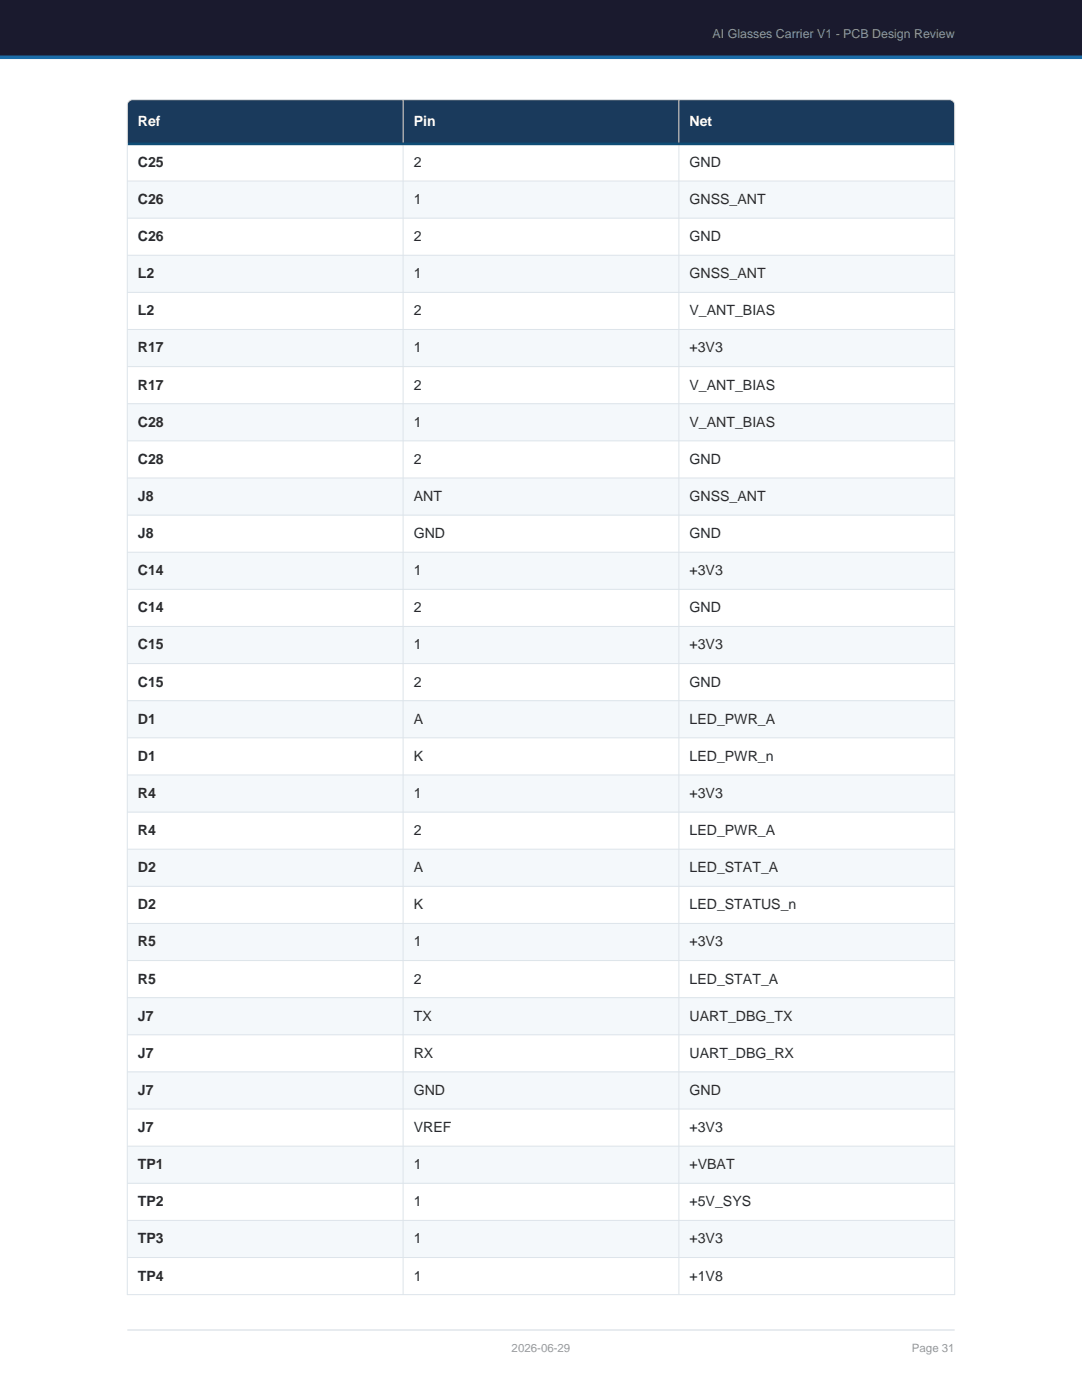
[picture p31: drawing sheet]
<svg xmlns="http://www.w3.org/2000/svg" width="216mm" height="279mm" viewBox="0 0 216 279" stroke-linecap="round" stroke-linejoin="round" font-family="sans-serif">
<defs><g id="words">
<g font-size="2.8" fill="#fff">
<text x="27.5" y="25.2">Ref</text>
<text x="82.5" y="25.2">Pin</text>
<text x="137.6" y="25.2">Net</text>
</g>
<g font-size="2.8" fill="#2c2c2c">
<text x="27.5" y="33.3">C25</text>
<text x="82.5" y="33.3">2</text>
<text x="137.6" y="33.3">GND</text>
<text x="27.5" y="40.7">C26</text>
<text x="82.5" y="40.7">1</text>
<text x="137.6" y="40.7">GNSS_ANT</text>
<text x="27.5" y="48.1">C26</text>
<text x="82.5" y="48.1">2</text>
<text x="137.6" y="48.1">GND</text>
<text x="27.5" y="55.5">L2</text>
<text x="82.5" y="55.5">1</text>
<text x="137.6" y="55.5">GNSS_ANT</text>
<text x="27.5" y="62.9">L2</text>
<text x="82.5" y="62.9">2</text>
<text x="137.6" y="62.9">V_ANT_BIAS</text>
<text x="27.5" y="70.3">R17</text>
<text x="82.5" y="70.3">1</text>
<text x="137.6" y="70.3">+3V3</text>
<text x="27.5" y="77.8">R17</text>
<text x="82.5" y="77.8">2</text>
<text x="137.6" y="77.8">V_ANT_BIAS</text>
<text x="27.5" y="85.2">C28</text>
<text x="82.5" y="85.2">1</text>
<text x="137.6" y="85.2">V_ANT_BIAS</text>
<text x="27.5" y="92.6">C28</text>
<text x="82.5" y="92.6">2</text>
<text x="137.6" y="92.6">GND</text>
<text x="27.5" y="100">J8</text>
<text x="82.5" y="100">ANT</text>
<text x="137.6" y="100">GNSS_ANT</text>
<text x="27.5" y="107.4">J8</text>
<text x="82.5" y="107.4">GND</text>
<text x="137.6" y="107.4">GND</text>
<text x="27.5" y="114.8">C14</text>
<text x="82.5" y="114.8">1</text>
<text x="137.6" y="114.8">+3V3</text>
<text x="27.5" y="122.2">C14</text>
<text x="82.5" y="122.2">2</text>
<text x="137.6" y="122.2">GND</text>
<text x="27.5" y="129.6">C15</text>
<text x="82.5" y="129.6">1</text>
<text x="137.6" y="129.6">+3V3</text>
<text x="27.5" y="137">C15</text>
<text x="82.5" y="137">2</text>
<text x="137.6" y="137">GND</text>
<text x="27.5" y="144.4">D1</text>
<text x="82.5" y="144.4">A</text>
<text x="137.6" y="144.4">LED_PWR_A</text>
<text x="27.5" y="151.8">D1</text>
<text x="82.5" y="151.8">K</text>
<text x="137.6" y="151.8">LED_PWR_n</text>
<text x="27.5" y="159.2">R4</text>
<text x="82.5" y="159.2">1</text>
<text x="137.6" y="159.2">+3V3</text>
<text x="27.5" y="166.7">R4</text>
<text x="82.5" y="166.7">2</text>
<text x="137.6" y="166.7">LED_PWR_A</text>
<text x="27.5" y="174.1">D2</text>
<text x="82.5" y="174.1">A</text>
<text x="137.6" y="174.1">LED_STAT_A</text>
<text x="27.5" y="181.5">D2</text>
<text x="82.5" y="181.5">K</text>
<text x="137.6" y="181.5">LED_STATUS_n</text>
<text x="27.5" y="188.9">R5</text>
<text x="82.5" y="188.9">1</text>
<text x="137.6" y="188.9">+3V3</text>
<text x="27.5" y="196.3">R5</text>
<text x="82.5" y="196.3">2</text>
<text x="137.6" y="196.3">LED_STAT_A</text>
<text x="27.5" y="203.7">J7</text>
<text x="82.5" y="203.7">TX</text>
<text x="137.6" y="203.7">UART_DBG_TX</text>
<text x="27.5" y="211.1">J7</text>
<text x="82.5" y="211.1">RX</text>
<text x="137.6" y="211.1">UART_DBG_RX</text>
<text x="27.5" y="218.5">J7</text>
<text x="82.5" y="218.5">GND</text>
<text x="137.6" y="218.5">GND</text>
<text x="27.5" y="225.9">J7</text>
<text x="82.5" y="225.9">VREF</text>
<text x="137.6" y="225.9">+3V3</text>
<text x="27.5" y="233.3">TP1</text>
<text x="82.5" y="233.3">1</text>
<text x="137.6" y="233.3">+VBAT</text>
<text x="27.5" y="240.7">TP2</text>
<text x="82.5" y="240.7">1</text>
<text x="137.6" y="240.7">+5V_SYS</text>
<text x="27.5" y="248.1">TP3</text>
<text x="82.5" y="248.1">1</text>
<text x="137.6" y="248.1">+3V3</text>
<text x="27.5" y="255.6">TP4</text>
<text x="82.5" y="255.6">1</text>
<text x="137.6" y="255.6">+1V8</text>
</g>
<text font-size="2.5" fill="#89a" x="142.2" y="7.6">AI Glasses Carrier V1 - PCB Design Review</text>
<g font-size="2.3" fill="#999">
<text x="102.1" y="269.7">2026-06-29</text>
<text x="182" y="269.7">Page 31</text>
</g>
</g></defs>
<path d="M0 0h215.9v11.4h-215.9z" fill-rule="evenodd" fill="#1a1a2e"/>
<path d="M0 11.4h215.9" fill="none" stroke="#1b6ca8" stroke-width=".71" stroke-linecap="butt"/>
<path d="M25.4 265.4h165.1" fill="none" stroke="#d0d8e0" stroke-width=".2"/>
<path d="M25.4 19.9h165.1v8.8h-165.1z" fill-rule="evenodd" fill="#1a3a5c"/>
<g fill="#f4f8fb">
<path d="M25.4 36.1h165.1v7.4h-165.1z" fill-rule="evenodd"/>
<path d="M25.4 50.9h165.1v7.4h-165.1z" fill-rule="evenodd"/>
<path d="M25.4 65.8h165.1v7.4h-165.1z" fill-rule="evenodd"/>
<path d="M25.4 80.6h165.1v7.4h-165.1z" fill-rule="evenodd"/>
<path d="M25.4 95.4h165.1v7.4h-165.1z" fill-rule="evenodd"/>
<path d="M25.4 110.2h165.1v7.4h-165.1z" fill-rule="evenodd"/>
<path d="M25.4 125h165.1v7.4h-165.1z" fill-rule="evenodd"/>
<path d="M25.4 139.8h165.1v7.4h-165.1z" fill-rule="evenodd"/>
<path d="M25.4 154.7h165.1v7.4h-165.1z" fill-rule="evenodd"/>
<path d="M25.4 169.5h165.1v7.4h-165.1z" fill-rule="evenodd"/>
<path d="M25.4 184.3h165.1v7.4h-165.1z" fill-rule="evenodd"/>
<path d="M25.4 199.1h165.1v7.4h-165.1z" fill-rule="evenodd"/>
<path d="M25.4 213.9h165.1v7.4h-165.1z" fill-rule="evenodd"/>
<path d="M25.4 228.7h165.1v7.4h-165.1z" fill-rule="evenodd"/>
<path d="M25.4 243.6h165.1v7.4h-165.1z" fill-rule="evenodd"/>
</g>
<g fill="none" stroke="#dde4ea" stroke-width=".2">
<path d="M80.4 19.9v238.5M135.5 19.9v238.5M25.4 28.7v-7.7l.3-.8 .8-.3h162.9l.8 .3 .3 .8v7.7M25.4 28.7h165.1M25.4 36.1h165.1M25.4 28.7v229.7h165.1v-229.7M25.4 43.5h165.1M25.4 50.9h165.1M25.4 58.3h165.1M25.4 65.8h165.1M25.4 73.2h165.1M25.4 80.6h165.1"/>
<path d="M25.4 88h165.1M25.4 95.4h165.1M25.4 102.8h165.1M25.4 110.2h165.1M25.4 117.6h165.1M25.4 125h165.1M25.4 132.4h165.1M25.4 139.8h165.1M25.4 147.2h165.1M25.4 154.7h165.1M25.4 162.1h165.1M25.4 169.5h165.1"/>
<path d="M25.4 176.9h165.1M25.4 184.3h165.1M25.4 191.7h165.1M25.4 199.1h165.1M25.4 206.5h165.1M25.4 213.9h165.1M25.4 221.3h165.1M25.4 228.7h165.1M25.4 236.1h165.1M25.4 243.6h165.1M25.4 251h165.1"/>
</g>
<path d="M25.4 28.7h165.1" fill="none" stroke="#0f4c75" stroke-width=".53"/>
<use href="#words"/>
</svg>
